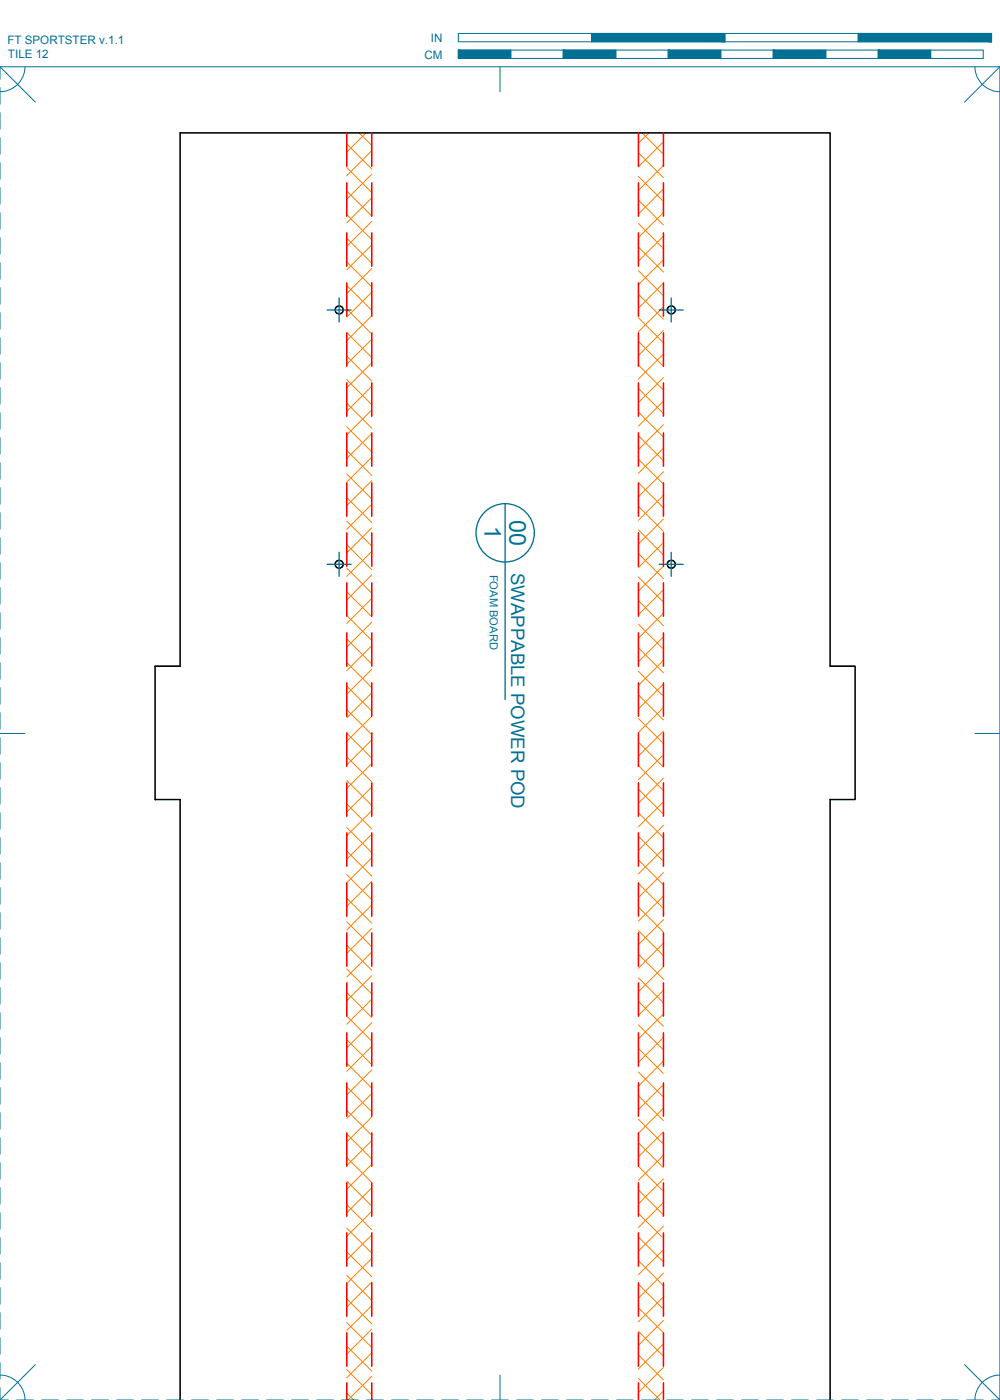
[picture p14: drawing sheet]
<svg xmlns="http://www.w3.org/2000/svg" width="190mm" height="267mm" viewBox="0 0 190 267" stroke-linecap="round" stroke-linejoin="round" font-family="sans-serif">
<defs><g id="words">
<g font-size="4.4" fill="#007095">
<text x="92.3" y="100.3" transform="rotate(90 92.3 100.3)">1</text>
<text x="97" y="99" transform="rotate(90 97 99)">00</text>
</g>
<text font-size="3.5" fill="#007095" x="97.3" y="109.1" transform="rotate(90 97.3 109.1)">SWAPPABLE POWER POD</text>
<g font-size="2.2" fill="#007095">
<text x="1.4" y="8.5">FT SPORTSTER v.1.1</text>
<text x="1.5" y="11.1">TILE 12</text>
<text x="80.8" y="11.2">CM</text>
<text x="82.1" y="8">IN</text>
</g>
<text font-size="2.1" fill="#007095" x="93.3" y="109.5" transform="rotate(90 93.3 109.5)">FOAM BOARD</text>
</g></defs>
<!-- layer: 06 CAVITY -->
<g fill="none" stroke="#ff7f00" stroke-width=".19">
<path d="M66.1 36.4l4.7 4.8M66.1 31.9l4.7 4.8M66.1 27.4l4.7 4.8M68.4 25.3l2.4 2.4M69.7 25.3l-3.6 3.7M70.8 28.7l-4.7 4.8M70.8 33.2l-4.7 4.8M70.8 37.7l-4.7 4.7M121.6 38.1l4.8 4.8M121.6 33.6l4.8 4.8M121.6 29.1l4.8 4.8M122.3 25.3l4.1 4.1"/>
<path d="M123.6 25.3l-2 2M126.4 27l-4.8 4.8M126.4 31.5l-4.8 4.8M126.4 36l-4.8 4.8M66.1 58.9l4.7 4.7M66.1 54.4l4.7 4.7M66.1 49.9l4.7 4.8M66.1 45.4l4.7 4.7M66.1 40.9l4.7 4.8M70.8 42.2l-4.7 4.7M70.8 46.7l-4.7 4.7M70.8 51.2l-4.7 4.7"/>
<path d="M70.8 55.6l-4.7 4.8M121.6 56l4.8 4.8M121.6 51.6l4.8 4.7M121.6 47.1l4.8 4.7M121.6 42.6l4.8 4.7M126.4 40.5l-4.8 4.8M126.4 45l-4.8 4.7M126.4 49.5l-4.8 4.7M126.4 54l-4.8 4.7M126.4 58.4l-4.8 4.8M66.1 76.8l4.7 4.8M66.1 72.3l4.7 4.8"/>
<path d="M66.1 67.8l4.7 4.8M66.1 63.4l4.7 4.7M70.8 60.1l-4.7 4.8M70.8 64.6l-4.7 4.8M70.8 69.1l-4.7 4.8M70.8 73.6l-4.7 4.8M70.8 78.1l-4.7 4.7M121.6 78.5l4.8 4.8M121.6 74l4.8 4.8M121.6 69.5l4.8 4.8M121.6 65l4.8 4.8M121.6 60.5l4.8 4.8"/>
<path d="M126.4 62.9l-4.8 4.8M126.4 67.4l-4.8 4.8M126.4 71.9l-4.8 4.8M126.4 76.4l-4.8 4.8M66.1 99.3l4.7 4.7M66.1 94.8l4.7 4.7M66.1 90.3l4.7 4.8M66.1 85.8l4.7 4.8M66.1 81.3l4.7 4.8M70.8 91.6l-4.7 4.7M70.8 96.1l-4.7 4.7M70.8 82.6l-4.7 4.7"/>
<path d="M70.8 87.1l-4.7 4.7M121.6 96.5l4.8 4.7M121.6 92l4.8 4.7M121.6 87.5l4.8 4.7M121.6 83l4.8 4.8M126.4 80.9l-4.8 4.8M126.4 85.4l-4.8 4.7M126.4 89.9l-4.8 4.7M126.4 94.4l-4.8 4.7M126.4 98.9l-4.8 4.7M66.1 117.2l4.7 4.8M66.1 112.7l4.7 4.8"/>
<path d="M66.1 108.2l4.7 4.8M66.1 103.8l4.7 4.7M70.8 105l-4.7 4.8M70.8 114l-4.7 4.8M70.8 118.5l-4.7 4.8M70.8 100.5l-4.7 4.8M70.8 109.5l-4.7 4.8M121.6 118.9l4.8 4.8M121.6 114.4l4.8 4.8M121.6 109.9l4.8 4.8M121.6 105.5l4.8 4.7M121.6 100.9l4.8 4.8"/>
<path d="M126.4 103.4l-4.8 4.7M126.4 107.8l-4.8 4.8M126.4 112.3l-4.8 4.8M126.4 116.8l-4.8 4.8M66.1 139.7l4.7 4.7M66.1 135.2l4.7 4.8M66.1 130.7l4.7 4.8M66.1 126.2l4.7 4.8M66.1 121.7l4.7 4.8M70.8 123l-4.7 4.8M70.8 132l-4.7 4.7M70.8 127.5l-4.7 4.7"/>
<path d="M70.8 136.5l-4.7 4.7M121.6 136.9l4.8 4.7M121.6 132.4l4.8 4.7M121.6 127.9l4.8 4.8M121.6 123.4l4.8 4.8M126.4 121.3l-4.8 4.8M126.4 125.8l-4.8 4.8M126.4 130.3l-4.8 4.8M126.4 134.8l-4.8 4.8M126.4 139.3l-4.8 4.7M66.1 157.6l4.7 4.8M66.1 153.2l4.7 4.7"/>
<path d="M66.1 148.7l4.7 4.7M66.1 144.2l4.7 4.7M70.8 140.9l-4.7 4.8M70.8 145.4l-4.7 4.8M70.8 158.9l-4.7 4.8M70.8 149.9l-4.7 4.8M70.8 154.4l-4.7 4.8M121.6 159.3l4.8 4.8M121.6 154.8l4.8 4.8M121.6 150.3l4.8 4.8M121.6 145.9l4.8 4.7M121.6 141.4l4.8 4.7"/>
<path d="M126.4 143.8l-4.8 4.7M126.4 148.3l-4.8 4.7M126.4 152.7l-4.8 4.8M126.4 157.2l-4.8 4.8M66.1 175.6l4.7 4.8M66.1 171.1l4.7 4.8M66.1 166.6l4.7 4.8M66.1 162.1l4.7 4.8M70.8 167.9l-4.7 4.8M70.8 172.4l-4.7 4.7M70.8 163.4l-4.7 4.8M70.8 176.9l-4.7 4.7"/>
<path d="M121.6 177.3l4.8 4.8M121.6 172.8l4.8 4.8M121.6 168.3l4.8 4.8M121.6 163.8l4.8 4.8M126.4 161.7l-4.8 4.8M126.4 166.2l-4.8 4.8M126.4 170.7l-4.8 4.8M126.4 175.2l-4.8 4.8M126.4 179.7l-4.8 4.7M66.1 198.1l4.7 4.7M66.1 193.6l4.7 4.7M66.1 189.1l4.7 4.7"/>
<path d="M66.1 184.6l4.7 4.8M66.1 180.1l4.7 4.7M70.8 181.4l-4.7 4.7M70.8 185.9l-4.7 4.7M70.8 194.8l-4.7 4.8M70.8 199.3l-4.7 4.8M70.8 190.4l-4.7 4.7M121.6 199.7l4.8 4.8M121.6 195.2l4.8 4.8M121.6 190.8l4.8 4.7M121.6 186.3l4.8 4.7M121.6 181.8l4.8 4.7"/>
<path d="M126.4 184.2l-4.8 4.7M126.4 188.7l-4.8 4.7M126.4 193.1l-4.8 4.8M126.4 197.6l-4.8 4.8M66.1 216l4.7 4.8M66.1 211.5l4.7 4.8M66.1 207l4.7 4.8M66.1 202.5l4.7 4.8M70.8 208.3l-4.7 4.8M70.8 217.3l-4.7 4.7M70.8 203.8l-4.7 4.8M70.8 212.8l-4.7 4.8"/>
<path d="M121.6 217.7l4.8 4.8M121.6 213.2l4.8 4.8M121.6 208.7l4.8 4.8M121.6 204.2l4.8 4.8M126.4 202.1l-4.8 4.8M126.4 206.6l-4.8 4.8M126.4 211.1l-4.8 4.8M126.4 215.6l-4.8 4.8M66.1 238.5l4.7 4.7M66.1 234l4.7 4.7M66.1 229.5l4.7 4.8M66.1 225l4.7 4.8"/>
<path d="M66.1 220.5l4.7 4.8M70.8 221.8l-4.7 4.7M70.8 226.3l-4.7 4.7M70.8 235.2l-4.7 4.8M70.8 230.8l-4.7 4.7M70.8 239.7l-4.7 4.8M121.6 235.6l4.8 4.8M121.6 231.2l4.8 4.7M121.6 226.7l4.8 4.7M121.6 222.2l4.8 4.7M126.4 220.1l-4.8 4.8M126.4 224.6l-4.8 4.7"/>
<path d="M126.4 229.1l-4.8 4.7M126.4 233.6l-4.8 4.7M126.4 238.1l-4.8 4.7M66.1 256.4l4.7 4.8M66.1 251.9l4.7 4.8M66.1 247.4l4.7 4.8M66.1 243l4.7 4.7M70.8 244.2l-4.7 4.8M70.8 248.7l-4.7 4.8M70.8 253.2l-4.7 4.8M70.8 257.7l-4.7 4.8M121.6 258.1l4.8 4.8"/>
<path d="M121.6 253.6l4.8 4.8M121.6 249.1l4.8 4.8M121.6 244.6l4.8 4.8M121.6 240.2l4.8 4.7M126.4 242.5l-4.8 4.8M126.4 247l-4.8 4.8M126.4 251.5l-4.8 4.8M126.4 256l-4.8 4.8M66.1 265.4l1.3 1.3M66.1 260.9l4.7 4.8M70.8 266.7h.1M70.8 262.2l-4.5 4.5"/>
<path d="M121.6 262.6l4.1 4.1M126.4 260.5l-4.8 4.8M126.4 265l-1.7 1.7"/>
</g>
<!-- layer: 01 CUT -->
<g fill="none" stroke="#000" stroke-width=".3">
<path d="M34.3 266.7v-114.4h-4.8v-25.4h4.8v-101.6h123.8v101.6h4.8v25.4h-4.8v114.4"/>
<circle cx="64.6" cy="59.1" r=".76"/>
<circle cx="127.9" cy="59.1" r=".76"/>
<circle cx="64.6" cy="107.5" r=".76"/>
<circle cx="127.9" cy="107.5" r=".76"/>
</g>
<!-- layer: 24 DIMENSIONS -->
<path d="M62.3 59.1h4.6M64.6 56.8v4.5M125.6 59.1h4.6M127.9 56.8v4.5M62.3 107.5h4.6M64.6 105.2v4.6M125.6 107.5h4.6M127.9 105.2v4.6" fill="none" stroke="#007095" stroke-width=".25"/>
<!-- layer: 02 SCORE -->
<g fill="none" stroke="#f00" stroke-width=".3">
<path d="M66.1 25.3v6.4M66.1 34.8v6.4M70.8 25.3v6.4M70.8 34.8v6.4M121.6 25.3v6.4M121.6 34.8v6.4M126.4 25.3v6.4M126.4 34.8v6.4M66.1 44.4v6.3M66.1 53.9v6.3M70.8 44.4v6.3M70.8 53.9v6.3"/>
<path d="M121.6 44.4v6.3M121.6 53.9v6.3M126.4 44.4v6.3M126.4 53.9v6.3M66.1 63.4v6.4M66.1 72.9v6.4M70.8 63.4v6.4M70.8 72.9v6.4M121.6 63.4v6.4M121.6 72.9v6.4M126.4 63.4v6.4M126.4 72.9v6.4"/>
<path d="M66.1 82.5v6.3M66.1 92v6.3M70.8 82.5v6.3M70.8 92v6.3M121.6 82.5v6.3M121.6 92v6.3M126.4 82.5v6.3M126.4 92v6.3M66.1 101.5v6.4M66.1 111v6.4M70.8 101.5v6.4M70.8 111v6.4"/>
<path d="M121.6 101.5v6.4M121.6 111v6.4M126.4 101.5v6.4M126.4 111v6.4M66.1 120.6v6.3M66.1 130.1v6.3M66.1 139.6v6.4M70.8 120.6v6.3M70.8 130.1v6.3M70.8 139.6v6.4M121.6 120.6v6.3M121.6 130.1v6.3"/>
<path d="M121.6 139.6v6.4M126.4 120.6v6.3M126.4 130.1v6.3M126.4 139.6v6.4M66.1 149.1v6.4M66.1 158.7v6.3M70.8 149.1v6.4M70.8 158.7v6.3M121.6 149.1v6.4M121.6 158.7v6.3M126.4 149.1v6.4M126.4 158.7v6.3"/>
<path d="M66.1 168.2v6.3M66.1 177.7v6.4M70.8 168.2v6.3M70.8 177.7v6.4M121.6 168.2v6.3M121.6 177.7v6.4M126.4 168.2v6.3M126.4 177.7v6.4M66.1 187.2v6.4M66.1 196.8v6.3M70.8 187.2v6.4M70.8 196.8v6.3"/>
<path d="M121.6 187.2v6.4M121.6 196.8v6.3M126.4 187.2v6.4M126.4 196.8v6.3M66.1 206.3v6.3M66.1 215.8v6.4M70.8 206.3v6.3M70.8 215.8v6.4M121.6 206.3v6.3M121.6 215.8v6.4M126.4 206.3v6.3M126.4 215.8v6.4"/>
<path d="M66.1 225.3v6.4M66.1 234.9v6.3M70.8 225.3v6.4M70.8 234.9v6.3M121.6 225.3v6.4M121.6 234.9v6.3M126.4 225.3v6.4M126.4 234.9v6.3M66.1 244.4v6.3M66.1 253.9v6.4M70.8 244.4v6.3M70.8 253.9v6.4"/>
<path d="M121.6 244.4v6.3M121.6 253.9v6.4M126.4 244.4v6.3M126.4 253.9v6.4M66.1 263.4v3.3M70.8 263.4v3.3M121.6 263.4v3.3M126.4 263.4v3.3"/>
</g>
<!-- layer: 23 NOTES -->
<g fill="none" stroke="#007095" stroke-width=".25">
<path d="M96.2 95.9v37.4"/>
<circle cx="96.2" cy="101.5" r="5.6"/>
</g>
<!-- layer: 22 TILED -->
<g fill="none" stroke="#007095" stroke-width=".19">
<path d="M0 12.7l6.7 6.8M0 16.7v3.2M4.8 12.7a4.8 4.8 0 0 1-4.8 4.8M87.3 6.4h101.6v1.6h-101.6zM87.3 9.5h100v1.6h-100zM95.2 12.7v4.8M97.3 9.5v1.6M107.3 9.5v1.6M112.7 6.4v1.6M117.3 9.5v1.6M127.3 9.5v1.6M137.3 9.5v1.6"/>
<path d="M138.1 6.4v1.6M147.3 9.5v1.6M157.3 9.5v1.6M163.5 6.4v1.6M167.3 9.5v1.6M177.3 9.5v1.6M185.7 12.7a4.8 4.8 0 0 0 4.8 4.8M190.5 12.7h-190.5v2.4M190.5 12.7l-6.8 6.8M190.5 12.7v254M0 21.4v3.2M0 26.2v3.2"/>
<path d="M0 31v3.1M0 35.7v3.2M0 40.5v3.2M0 45.3v3.1M0 50v3.2M0 54.8v3.2M0 59.5v3.2M0 64.3v3.2M0 69.1v3.1M0 73.8v3.2M0 78.6v3.2M0 83.4v3.1"/>
<path d="M0 88.1v3.2M0 92.9v3.2M0 97.6v3.2M0 102.4v3.2M0 107.2v3.1M0 111.9v3.2M0 116.7v3.2M0 139.7h4.8M0 121.5v3.1M0 126.2v3.2M0 131v3.2M0 135.7v3.2"/>
<path d="M185.7 139.7h4.8M0 140.5v3.2M0 145.3v3.1M0 150v3.2M0 154.8v3.2M0 159.6v3.1M0 164.3v3.2M0 169.1v3.2M0 173.8v3.2M0 178.6v3.2M0 183.4v3.1M0 188.1v3.2"/>
<path d="M0 192.9v3.2M0 197.7v3.1M0 202.4v3.2M0 207.2v3.2M0 211.9v3.2M0 216.7v3.2M0 221.5v3.1M0 226.2v3.2M0 231v3.2M0 235.8v3.1M0 240.5v3.2M0 245.3v3.2"/>
<path d="M0 250v3.2M0 254.8v3.2M0 259.6v3.1M6.7 260l-6.7 6.7M183.7 260l6.8 6.7M0 262a4.7 4.7 0 0 1 4.8 4.7M0 264.3v2.4M0 266.7h1.6M3.2 266.7h3.1M7.9 266.7h3.2M12.7 266.7h3.2M17.5 266.7h3.1"/>
<path d="M22.2 266.7h3.2M27 266.7h3.2M31.7 266.7h3.2M36.5 266.7h3.2M41.3 266.7h3.1M46 266.7h3.2M50.8 266.7h3.2M55.6 266.7h3.1M60.3 266.7h3.2M65.1 266.7h3.2M69.8 266.7h3.2M74.6 266.7h3.2"/>
<path d="M79.4 266.7h3.1M84.1 266.7h3.2M88.9 266.7h3.2M93.7 266.7h3.1M95.2 262v4.7M98.4 266.7h3.2M103.2 266.7h3.1M107.9 266.7h3.2M112.7 266.7h3.2M117.5 266.7h3.1M122.2 266.7h3.2M127 266.7h3.2"/>
<path d="M131.7 266.7h3.2M136.5 266.7h3.2M141.3 266.7h3.1M146 266.7h3.2M150.8 266.7h3.2M155.6 266.7h3.1M160.3 266.7h3.2M165.1 266.7h3.2M169.8 266.7h3.2M174.6 266.7h3.2M179.4 266.7h3.1M184.1 266.7h3.2"/>
<path d="M188.9 266.7h1.6M190.5 262a4.7 4.7 0 0 0-4.8 4.7"/>
</g>
<g fill="#007095" stroke="#007095" stroke-width=".19">
<path d="M163.5 6.4l25.4 1.6v-1.6zM163.5 6.4l25.4 1.6h-25.4z"/>
<path d="M112.7 6.4l25.4 1.6v-1.6zM112.7 6.4l25.4 1.6h-25.4z"/>
<path d="M167.3 9.5l10 1.6v-1.6zM167.3 9.5l10 1.6h-10z"/>
<path d="M147.3 9.5l10 1.6v-1.6zM147.3 9.5l10 1.6h-10z"/>
<path d="M127.3 9.5l10 1.6v-1.6zM127.3 9.5l10 1.6h-10z"/>
<path d="M107.3 9.5l10 1.6v-1.6zM107.3 9.5l10 1.6h-10z"/>
<path d="M87.3 9.5l10 1.6v-1.6zM87.3 9.5l10 1.6h-10z"/>
</g>
<use href="#words"/>
</svg>
